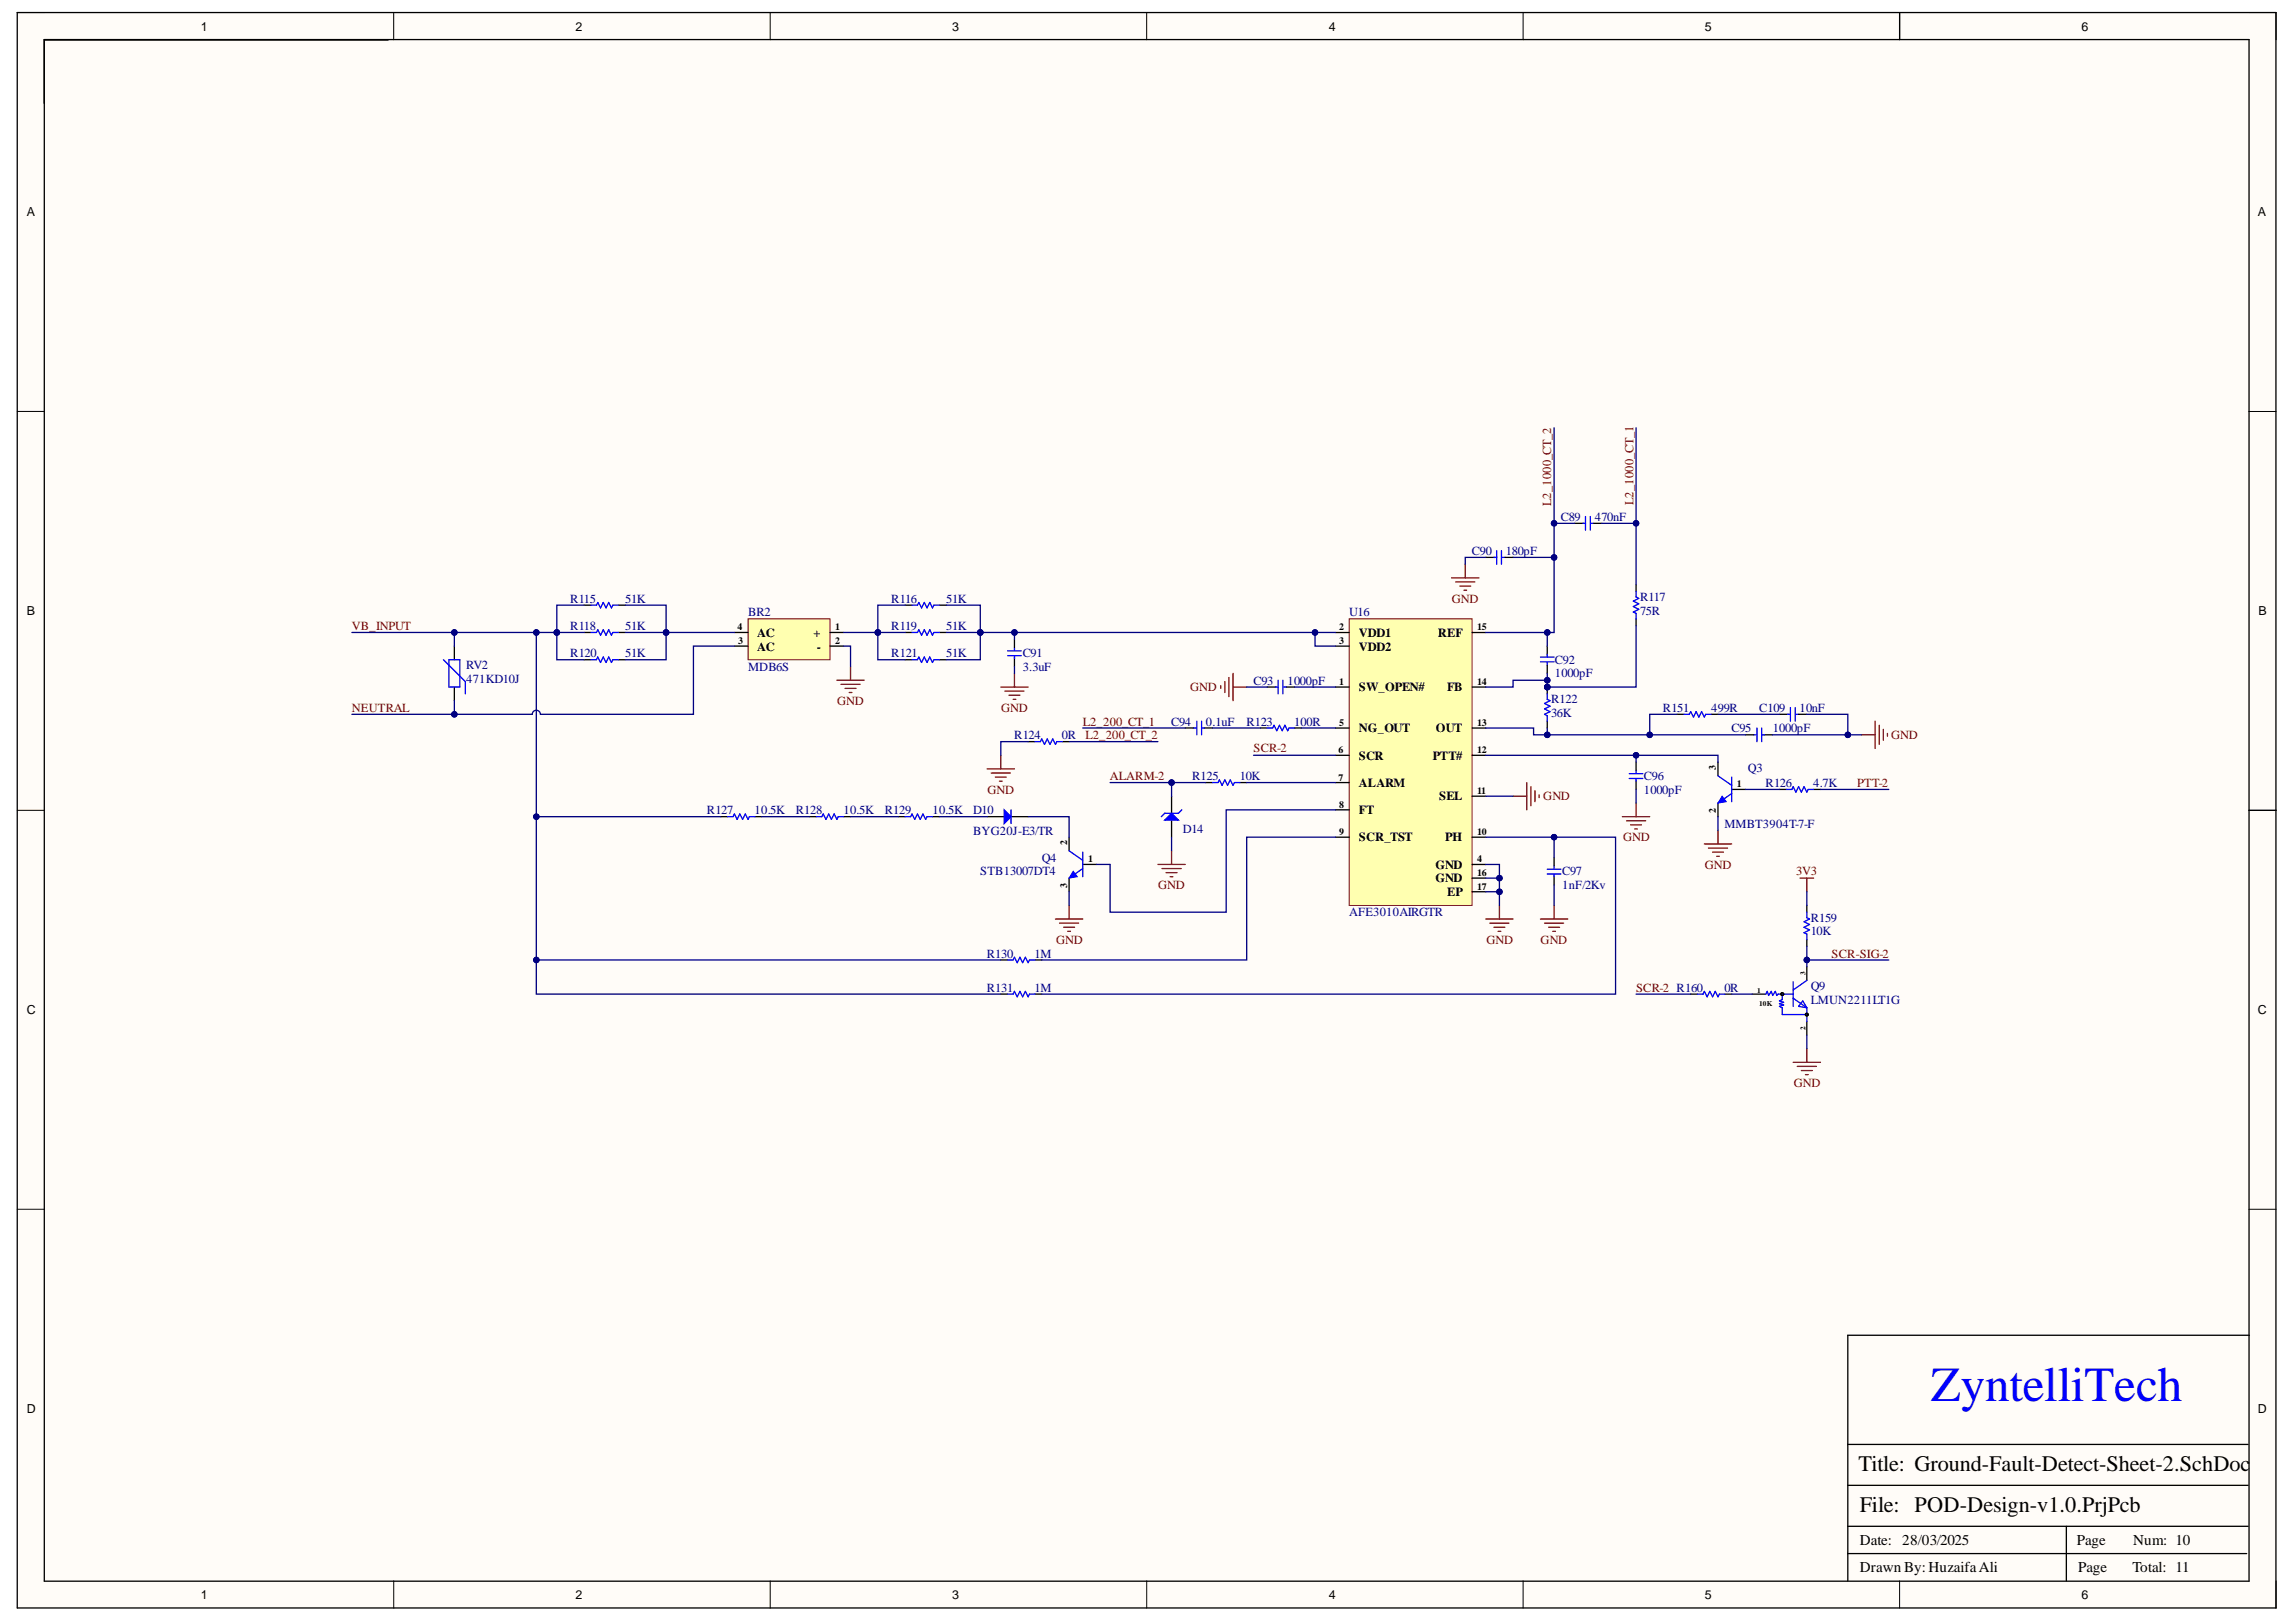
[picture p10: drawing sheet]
<svg xmlns="http://www.w3.org/2000/svg" width="297mm" height="210mm" viewBox="0 0 297 210" stroke-linecap="round" stroke-linejoin="round" font-family="sans-serif">
<defs><g id="words">
<text font-size="6.3" fill="#00f" x="249.8" y="181.3">ZyntelliTech</text>
<g font-size="2.9">
<text x="240.4" y="190.4">Title: Ground-Fault-Detect-Sheet-2.SchDoc</text>
<text x="240.6" y="195.7">File: POD-Design-v1.0.PrjPcb</text>
</g>
<g font-size="1.9">
<text x="240.6" y="203.5">Drawn By:HuzaifaAli</text>
<text x="240.6" y="199.9">Date: 28/03/2025</text>
<text x="268.7" y="199.9">Page</text>
<text x="268.9" y="203.5">Page</text>
<text x="275.9" y="203.5">Total: 11</text>
<text x="276" y="199.9">Num: 10</text>
</g>
<g font-size="1.6">
<text x="26" y="4">1</text>
<text x="74.4" y="4">2</text>
<text x="123.2" y="4">3</text>
<text x="171.9" y="4">4</text>
<text x="220.5" y="4">5</text>
<text x="269.3" y="4">6</text>
<text x="3.5" y="28">A</text>
<text x="292.1" y="28">A</text>
<text x="3.5" y="79.6">B</text>
<text x="98" y="82.4">AC</text>
<text x="105.2" y="82.4">+</text>
<text x="175.8" y="82.4">VDD1</text>
<text x="186" y="82.4">REF</text>
<text x="292.2" y="79.6">B</text>
<text x="98" y="84.2">AC</text>
<text x="105.7" y="84.2">-</text>
<text x="175.8" y="89.4">SW_OPEN#</text>
<text x="175.8" y="84.2">VDD2</text>
<text x="187.2" y="89.4">FB</text>
<text x="175.8" y="94.8">NG_OUT</text>
<text x="185.8" y="94.8">OUT</text>
<text x="175.8" y="98.3">SCR</text>
<text x="175.8" y="101.9">ALARM</text>
<text x="185.4" y="98.3">PTT#</text>
<text x="175.8" y="105.3">FT</text>
<text x="186.2" y="103.5">SEL</text>
<text x="175.8" y="108.9">SCR_TST</text>
<text x="185.7" y="112.4">GND</text>
<text x="187" y="108.9">PH</text>
<text x="185.7" y="114.2">GND</text>
<text x="187.2" y="116">EP</text>
<text x="3.5" y="131.3">C</text>
<text x="292.1" y="131.3">C</text>
<text x="3.5" y="182.8">D</text>
<text x="292.1" y="182.8">D</text>
<text x="26" y="206.9">1</text>
<text x="74.4" y="206.9">2</text>
<text x="123.2" y="206.9">3</text>
<text x="171.9" y="206.9">4</text>
<text x="220.5" y="206.9">5</text>
<text x="269.3" y="206.9">6</text>
</g>
<g font-size="1.6" fill="#800000">
<text x="200.7" y="65.5" transform="rotate(-90 200.7 65.5)">L2_1000_CT_2</text>
<text x="211.3" y="65.3" transform="rotate(-90 211.3 65.3)">L2_1000_CT_1</text>
<text x="45.5" y="81.5">VB_INPUT</text>
<text x="187.8" y="78">GND</text>
<text x="154" y="89.4">GND</text>
<text x="45.5" y="92.1">NEUTRAL</text>
<text x="108.3" y="91.2">GND</text>
<text x="129.5" y="92.1">GND</text>
<text x="140.1" y="93.9">L2_200_CT_1</text>
<text x="140.4" y="95.6">L2_200_CT_2</text>
<text x="244.7" y="95.6">GND</text>
<text x="143.6" y="100.9">ALARM-2</text>
<text x="162.2" y="97.4">SCR-2</text>
<text x="240.3" y="101.9">PTT-2</text>
<text x="127.7" y="102.7">GND</text>
<text x="199.7" y="103.5">GND</text>
<text x="210" y="108.9">GND</text>
<text x="220.5" y="112.4">GND</text>
<text x="232.4" y="113.3">3V3</text>
<text x="149.8" y="115">GND</text>
<text x="136.6" y="122.1">GND</text>
<text x="192.3" y="122.1">GND</text>
<text x="199.3" y="122.1">GND</text>
<text x="237" y="123.9">SCR-SIG-2</text>
<text x="211.7" y="128.3">SCR-2 R160</text>
<text x="232.1" y="140.7">GND</text>
</g>
<g font-size="1.6" fill="#000080">
<text x="190.4" y="71.8">C90</text>
<text x="194.8" y="71.8">180pF</text>
<text x="201.9" y="67.4">C89</text>
<text x="206.3" y="67.4">470nF</text>
<text x="212.2" y="77.8">R117</text>
<text x="73.8" y="78">R115</text>
<text x="73.8" y="81.5">R118</text>
<text x="80.9" y="78">51K</text>
<text x="80.9" y="81.5">51K</text>
<text x="96.8" y="79.7">BR2</text>
<text x="115.3" y="78">R116</text>
<text x="115.3" y="81.5">R119</text>
<text x="122.4" y="78">51K</text>
<text x="122.4" y="81.5">51K</text>
<text x="174.5" y="79.7">U16</text>
<text x="212.2" y="79.5">75R</text>
<text x="60.3" y="86.6">RV2</text>
<text x="60.3" y="88.4">471KD10J</text>
<text x="73.8" y="85">R120</text>
<text x="80.9" y="85">51K</text>
<text x="96.8" y="86.8">MDB6S</text>
<text x="115.3" y="85">R121</text>
<text x="122.4" y="85">51K</text>
<text x="132.3" y="85">C91</text>
<text x="132.3" y="86.8">3.3uF</text>
<text x="162.2" y="88.6">C93</text>
<text x="166.6" y="88.6">1000pF</text>
<text x="201.2" y="86">C92</text>
<text x="201.2" y="87.7">1000pF</text>
<text x="131.2" y="95.6">R124</text>
<text x="137.4" y="95.6">0R</text>
<text x="151.5" y="93.9">C94</text>
<text x="156" y="93.9">0.1uF</text>
<text x="161.2" y="93.9">R123</text>
<text x="167.4" y="93.9">100R</text>
<text x="200.7" y="91">R122</text>
<text x="200.7" y="92.8">36K</text>
<text x="215.1" y="92.1">R151</text>
<text x="221.4" y="92.1">499R</text>
<text x="224" y="94.8">C95</text>
<text x="227.6" y="92.1">C109</text>
<text x="229.3" y="94.8">1000pF</text>
<text x="232.8" y="92.1">10nF</text>
<text x="154.2" y="100.9">R125</text>
<text x="160.4" y="100.9">10K</text>
<text x="212.7" y="100.9">C96</text>
<text x="226.1" y="99.9">Q3</text>
<text x="228.4" y="101.9">R126</text>
<text x="234.6" y="101.9">4.7K</text>
<text x="91.5" y="105.3">R127</text>
<text x="97.6" y="105.3">10.5K</text>
<text x="103" y="105.3">R128</text>
<text x="109.1" y="105.3">10.5K</text>
<text x="114.5" y="105.3">R129</text>
<text x="120.6" y="105.3">10.5K</text>
<text x="125.9" y="105.3">D10</text>
<text x="153" y="107.9">D14</text>
<text x="212.7" y="102.7">1000pF</text>
<text x="223.1" y="107.1">MMBT3904T-7-F</text>
<text x="125.9" y="108">BYG20J-E3/TR</text>
<text x="126.8" y="113.3">STB13007DT4</text>
<text x="134.8" y="111.5">Q4</text>
<text x="202.1" y="113.3">C97</text>
<text x="174.5" y="118.6">AFE3010AIRGTR</text>
<text x="202.1" y="115">1nF/2Kv</text>
<text x="234.3" y="119.3">R159</text>
<text x="127.7" y="123.9">R130</text>
<text x="133.8" y="123.9">1M</text>
<text x="234.3" y="121">10K</text>
<text x="127.7" y="128.3">R131</text>
<text x="133.8" y="128.3">1M</text>
<text x="223.1" y="128.3">0R</text>
<text x="234.3" y="128.1">Q9</text>
<text x="234.3" y="129.9">LMUN2211LT1G</text>
</g>
<g font-size="1.3">
<text x="95.4" y="81.6">4</text>
<text x="95.5" y="83.3">3</text>
<text x="108" y="81.6">1</text>
<text x="108" y="83.3">2</text>
<text x="173.3" y="83.3">3</text>
<text x="173.3" y="81.6">2</text>
<text x="191.1" y="81.6">15</text>
<text x="173.3" y="88.7">1</text>
<text x="191.1" y="88.7">14</text>
<text x="173.3" y="93.9">5</text>
<text x="191.1" y="93.9">13</text>
<text x="173.2" y="97.5">6</text>
<text x="173.2" y="101">7</text>
<text x="191.1" y="97.5">12</text>
<text x="222" y="99.7" transform="rotate(-90 222 99.7)">3</text>
<text x="224.7" y="101.9">1</text>
<text x="173.3" y="104.6">8</text>
<text x="191.1" y="102.8">11</text>
<text x="222" y="105.2" transform="rotate(-90 222 105.2)">2</text>
<text x="138.1" y="109.4" transform="rotate(-90 138.1 109.4)">2</text>
<text x="140.8" y="111.6">1</text>
<text x="173.3" y="108.1">9</text>
<text x="191.1" y="108.1">10</text>
<text x="191.1" y="113.4">16</text>
<text x="191.1" y="111.6">4</text>
<text x="138.1" y="114.9" transform="rotate(-90 138.1 114.9)">3</text>
<text x="191.1" y="115.1">17</text>
</g>
<g font-size=".9">
<text x="227.3" y="128.5">1</text>
<text x="227.6" y="130.2">10K</text>
<text x="233.6" y="126.2" transform="rotate(-90 233.6 126.2)">3</text>
<text x="233.6" y="133.3" transform="rotate(-90 233.6 133.3)">2</text>
</g>
</g></defs>
<g fill="#fffcf8">
<path d="M2.2 1.6h292.3v206.5h-292.3z" fill-rule="evenodd"/>
<path d="M5.8 5.2h285.1v199.4h-285.1z" fill-rule="evenodd"/>
</g>
<g fill="none" stroke="#000" stroke-width=".13">
<path d="M2.2 1.6h3.6M50.9 1.6v3.6M99.6 1.6v3.6M148.3 1.6v3.6M197 1.6v3.6M245.8 1.6v3.6M290.9 1.6h3.6v3.6M2.2 53.2h3.6M290.9 53.3h3.6M2.2 104.9h3.6M290.9 104.9h3.6M2.2 156.5h3.6"/>
<path d="M290.9 156.5h3.6M50.9 204.6v3.5M99.6 204.6v3.5M148.4 204.6v3.5M197 204.6v3.5M245.8 204.6v3.5M294.5 204.6v3.5"/>
</g>
<path d="M2.2 1.6h292.2v206.5h-292.2zM5.7 5.1h285.3v199.5h-285.3zM5.7 5.1h44.5M245.8 1.6v3.5M291 104.9h3.5M291 172.8h-51.9v31.8M239.1 197.5h51.7M239.1 192.2h51.7M239.1 186.9h51.7M267.3 197.5v7.1M239.1 201.1h51.6" fill="none" stroke="#000" stroke-width=".17"/>
<path d="M174.5 80.1h16v37.1h-16z" fill-rule="evenodd" fill="#ffffb0"/>
<path d="M174.5 80.1h16v37.1h-16z" fill="none" stroke="#800000" stroke-width=".13"/>
<g fill="none" stroke="#000" stroke-width=".17">
<path d="M75.6 78.3h.9M80 78.3h.9M58.8 83.6v1.8M58.8 88.9v1.8M75.6 81.8h.9M75.6 85.4h.9M80 81.8h.9M80 85.4h.9M172.8 88.9h1.7M172.8 97.7h1.7M172.8 94.2h1.7M172.8 81.9h1.7"/>
<path d="M172.8 83.6h1.7M190.5 88.9h1.7M190.5 97.7h1.7M190.5 94.2h1.7M190.5 81.9h1.7M172.8 104.8h1.7M172.8 108.3h1.7M172.8 101.3h1.7M190.5 108.3h1.7M190.5 103h1.7M190.5 115.4h1.7M190.5 113.6h1.7"/>
<path d="M190.5 111.9h1.7"/>
</g>
<path d="M76.5 78.3h.7l.1-.3 .4 .7 .3-.7 .4 .7 .4-.7 .3 .7 .2-.4h.7M57.4 85.4l2.8 2.8v1.6M58.1 85.4h1.4v3.5h-1.4zM76.5 85.4h.7l.1-.4 .4 .7 .3-.7 .4 .7 .4-.7 .3 .7 .2-.3h.7M76.5 81.8h.7l.1-.3 .4 .7 .3-.7 .4 .7 .4-.7 .3 .7 .2-.4h.7" fill="none" stroke="#00f" stroke-width=".17"/>
<path d="M96.8 80.1h10.6v5.3h-10.6z" fill-rule="evenodd" fill="#ffffb0"/>
<path d="M96.8 80.1h10.6v5.3h-10.6z" fill="none" stroke="#800000" stroke-width=".13"/>
<g fill="none" stroke="#000" stroke-width=".17">
<path d="M117.1 78.3h.9M121.5 78.3h.9M95 81.8h1.8M95 83.6h1.8M107.4 81.8h1.8M107.4 83.6h1.8M117.1 81.8h.9M117.1 85.4h.9M121.5 81.8h.9M121.5 85.4h.9M131.2 82.7v1.1M131.2 85.1v1.2"/>
<path d="M133 96h.9M137.4 96h.9M153.3 94.2h1.1M155.7 94.2h1.2M163.1 94.2h.8M163.9 88.9h1.2M166.4 88.9h1.1M167.5 94.2h.9M138.3 108.3v1.8M138.3 113.6v1.8M140.1 111.9h1.7M156 101.3h.9"/>
<path d="M160.4 101.3h.9"/>
</g>
<g fill="none" stroke="#00f" stroke-width=".17">
<path d="M118 78.3h.7l.2-.3 .3 .7 .4-.7 .3 .7 .4-.7 .3 .7 .2-.4h.7M118 81.8h.7l.2-.3 .3 .7 .4-.7 .3 .7 .4-.7 .3 .7 .2-.4h.7M118 85.4h.7l.2-.4 .3 .7 .4-.7 .3 .7 .4-.7 .3 .7 .2-.3h.7M130.4 84.8h1.7M130.4 84.2h1.7M131.2 83.8v.3M131.2 84.8v.4M133.9 96h.7l.2-.4 .3 .7 .4-.7 .3 .7 .4-.7 .3 .7 .2-.3h.7M154.4 94.2h.4M154.8 93.3v1.8M155.5 94.2h.3M155.5 93.3v1.8"/>
<path d="M163.9 94.2h.7l.2-.3 .4 .7 .3-.7 .4 .7 .3-.7 .4 .7 .2-.4h.7M165 88.9h.4M165.4 88v1.8M166 88v1.8M166.1 88.9h.3M138.3 110.1l1.8 1.2M140.1 112.4l-1.8 1.2M140.1 110.3v3.2M156.9 101.3h.7l.2-.4 .3 .7 .4-.7 .3 .7 .4-.7 .3 .7 .2-.3h.7"/>
</g>
<g fill="none" stroke="#800000" stroke-width=".17">
<path d="M108.3 88h3.5M108.8 88.6h2.5M109.3 89.1h1.4M109.9 89.6h.3M110 86.3v1.7M127.7 99.5h3.5M129.5 88.9h3.5M129.5 97.7v1.8M130 89.4h2.5M130.5 90h1.5M131.1 90.5h.3M131.2 87.1v1.8"/>
<path d="M157.9 88.7v.4M158.5 88.2v1.4M159 87.7v2.4M159.5 88.9h1.8M159.5 87.1v3.6M128.2 100h2.5M128.8 100.6h1.4M129.3 101.1h.4"/>
</g>
<path d="M138.8 112.7l.6 .8-1.1 .1z" fill="#00f"/>
<path d="M138.8 112.7l.6 .8-1.1 .1z" fill="none" stroke="#00f" stroke-width=".13"/>
<path d="M93.2 105.7h.9M97.7 105.7h.8M104.7 105.7h.9M109.2 105.7h.8M116.2 105.7h.9M120.6 105.7h.9M127.7 105.7h2.2M130.8 105.7h2.2" fill="none" stroke="#000" stroke-width=".17"/>
<path d="M94.1 105.7h.7l.2-.4 .4 .7 .3-.7 .4 .7 .3-.7 .4 .7 .2-.3h.7M105.6 105.7h.7l.2-.4 .4 .7 .3-.7 .4 .7 .3-.7 .4 .7 .1-.3h.8M117.1 105.7h.7l.2-.4 .3 .7 .4-.7 .4 .7 .3-.7 .4 .7 .1-.3h.7" fill="none" stroke="#00f" stroke-width=".17"/>
<path d="M129.9 104.8l.9 .9-.9 .9z" fill="#00f"/>
<g fill="none" stroke="#00f" stroke-width=".17">
<path d="M211.7 99.7v.3M129.9 104.8l.9 .9-.9 .9zM130.8 104.8v1.8M200.2 113.1h1.7M200.2 112.5h1.7M201.1 112.1v.3M201.1 113.1v.4M210.8 100.7h1.7M210.8 100.1h1.7M211.7 100.7v.4M222.3 100.4l1.7 1.2M224 102.7l-1.7 1.2"/>
<path d="M224 100.6v3.1M130.4 124.2h.7l.1-.3 .4 .7 .4-.7 .3 .7 .4-.7 .3 .7 .2-.4h.7M130.4 128.6h.7l.1-.3 .4 .7 .4-.7 .3 .7 .4-.7 .3 .7 .2-.4h.7"/>
</g>
<g fill="none" stroke="#800000" stroke-width=".17">
<path d="M136.5 118.9h3.6M137.1 119.5h2.4M137.6 120h1.4M138.3 117.2v1.7M192.2 118.9h3.5M192.7 119.5h2.5M193.3 120h1.4M194 117.2v1.7M195.7 103h1.8M197.5 101.3v3.5M198.1 101.8v2.5M198.6 102.3v1.4"/>
<path d="M199.1 102.9v.3M199.3 118.9h3.5M199.8 119.5h2.5M200.3 120h1.5M201.1 117.2v1.7M209.9 105.7h3.5M210.4 106.2h2.5M211 106.7h1.4M211.5 107.3h.3M211.7 103.9v1.8M138.1 120.5h.4M193.8 120.5h.4"/>
<path d="M200.9 120.5h.3"/>
</g>
<path d="M211.7 98.6v1.1M222.3 98.6v1.8M201.1 111v1.1M201.1 113.4v1.1M211.7 101v1.2M222.3 103.9v1.8M224 102.2h1.8M129.5 124.2h.9M129.5 128.6h.9M133.9 124.2h.9M133.9 128.6h.9" fill="none" stroke="#000" stroke-width=".17"/>
<path d="M222.8 103l.5 .7-1 .2z" fill="#00f"/>
<path d="M222.8 103l.5 .7-1 .2z" fill="none" stroke="#00f" stroke-width=".13"/>
<path d="M240.8 95.1h1.8M242.6 93.3v3.6M243.1 93.9v2.4M243.7 94.4v1.4M244.2 94.9v.4M220.5 109.2h3.5M221 109.7h2.5M221.6 110.3h1.4M222.1 110.8h.3M222.3 107.5v1.7" fill="none" stroke="#800000" stroke-width=".17"/>
<path d="M225.8 95.1h1.1M228.2 95.1h1.1M230.2 102.2h.9M234.6 102.2h.9" fill="none" stroke="#000" stroke-width=".17"/>
<path d="M226.9 95.1h.3M227.3 94.2v1.8M227.9 95.1h.4M227.9 94.2v1.8M231.1 102.2h.7l.2-.4 .3 .7 .4-.7 .3 .7 .4-.7 .4 .7 .1-.3h.7" fill="none" stroke="#00f" stroke-width=".17"/>
<circle cx="200.2" cy="88.9" r=".35" fill="#000080"/>
<circle cx="200.2" cy="88.9" r=".35" fill="none" stroke="#000080" stroke-width=".13"/>
<path d="M200.2 88.9v.9" fill="none" stroke="#000" stroke-width=".17"/>
<circle cx="200.2" cy="88.9" r=".35" fill="#000080"/>
<circle cx="200.2" cy="88.9" r=".35" fill="none" stroke="#000080" stroke-width=".13"/>
<g fill="none" stroke="#000" stroke-width=".17">
<path d="M192.2 72.1h1.2M194.7 72.1h1M203.7 67.7h1.2M206.2 67.7h1M211.7 75.7v.8M200.2 83.6v1.2M200.2 86.1v1M200.2 93.3v.9M211.7 80.1v.9M217 92.4h.9M221.4 92.4h.9M230.2 92.4h1.2"/>
<path d="M232.7 92.4h1.1"/>
</g>
<g fill="none" stroke="#00f" stroke-width=".17">
<path d="M193.3 72.1h.3M193.6 71.3v1.7M194.2 71.3v1.7M194.3 72.1h.4M204.8 67.7h.3M205.1 66.8v1.8M205.7 66.8v1.8M205.8 67.7h.4M211.7 76.5v.8l.3 .1-.7 .4 .7 .3-.7 .4 .7 .4-.7 .3 .4 .2v.7M199.3 85h1.8M199.3 85.6h1.8M200.2 84.7v.3"/>
<path d="M200.2 85.7v.4M200.2 89.8v.7l.3 .2-.7 .3 .7 .4-.7 .3 .7 .4-.7 .3 .4 .2v.7M217.9 92.4h.6l.2-.3 .4 .7 .3-.7 .4 .7 .3-.7 .4 .7 .2-.4h.7M231.3 92.4h.3M231.6 91.6v1.7M232.3 91.6v1.7M232.3 92.4h.4"/>
</g>
<path d="M187.8 74.8h3.5M188.3 75.3h2.5M188.9 75.8h1.4M189.4 76.4h.3M189.6 73v1.8" fill="none" stroke="#800000" stroke-width=".17"/>
<path d="M75.6 78.3h-3.6v3.5" fill="none" stroke="#000080" stroke-width=".17"/>
<circle cx="72" cy="81.8" r=".35" fill="#000080"/>
<circle cx="72" cy="81.8" r=".35" fill="none" stroke="#000080" stroke-width=".13"/>
<path d="M72 81.8v3.6h3.6" fill="none" stroke="#000080" stroke-width=".17"/>
<circle cx="72" cy="81.8" r=".35" fill="#000080"/>
<circle cx="72" cy="81.8" r=".35" fill="none" stroke="#000080" stroke-width=".13"/>
<path d="M80.9 78.3h5.3v3.5" fill="none" stroke="#000080" stroke-width=".17"/>
<circle cx="86.2" cy="81.8" r=".35" fill="#000080"/>
<circle cx="86.2" cy="81.8" r=".35" fill="none" stroke="#000080" stroke-width=".13"/>
<path d="M86.2 81.8v3.6h-5.3" fill="none" stroke="#000080" stroke-width=".17"/>
<circle cx="86.2" cy="81.8" r=".35" fill="#000080"/>
<circle cx="86.2" cy="81.8" r=".35" fill="none" stroke="#000080" stroke-width=".13"/>
<path d="M109.2 83.6h.8v2.7M113.6 81.8v3.6h3.5" fill="none" stroke="#000080" stroke-width=".17"/>
<circle cx="113.6" cy="81.8" r=".35" fill="#000080"/>
<circle cx="113.6" cy="81.8" r=".35" fill="none" stroke="#000080" stroke-width=".13"/>
<path d="M117.1 78.3h-3.5v3.5" fill="none" stroke="#000080" stroke-width=".17"/>
<circle cx="113.6" cy="81.8" r=".35" fill="#000080"/>
<circle cx="113.6" cy="81.8" r=".35" fill="none" stroke="#000080" stroke-width=".13"/>
<path d="M170.1 81.8v1.8h2.7" fill="none" stroke="#000080" stroke-width=".17"/>
<circle cx="170.1" cy="81.8" r=".35" fill="#000080"/>
<circle cx="170.1" cy="81.8" r=".35" fill="none" stroke="#000080" stroke-width=".13"/>
<path d="M126.8 81.8v3.6h-4.4" fill="none" stroke="#000080" stroke-width=".17"/>
<circle cx="126.8" cy="81.8" r=".35" fill="#000080"/>
<circle cx="126.8" cy="81.8" r=".35" fill="none" stroke="#000080" stroke-width=".13"/>
<path d="M122.4 78.3h4.4v3.5" fill="none" stroke="#000080" stroke-width=".17"/>
<circle cx="126.8" cy="81.8" r=".35" fill="#000080"/>
<circle cx="126.8" cy="81.8" r=".35" fill="none" stroke="#000080" stroke-width=".13"/>
<path d="M131.2 81.8v.9" fill="none" stroke="#000080" stroke-width=".17"/>
<circle cx="131.2" cy="81.8" r=".35" fill="#000080"/>
<circle cx="131.2" cy="81.8" r=".35" fill="none" stroke="#000080" stroke-width=".13"/>
<path d="M69.4 81.8v23.9h23.8M131.2 86.3v.8M133 96h-3.5v1.7M138.3 96h11.5M140.1 94.2h13.2M156.9 94.2h6.2M161.3 88.9h2.6M167.5 88.9h5.3M168.4 94.2h4.4M161.3 101.3h11.5" fill="none" stroke="#000080" stroke-width=".17"/>
<circle cx="69.4" cy="105.7" r=".35" fill="#000080"/>
<circle cx="69.4" cy="105.7" r=".35" fill="none" stroke="#000080" stroke-width=".13"/>
<circle cx="69.4" cy="81.8" r=".35" fill="#000080"/>
<circle cx="69.4" cy="81.8" r=".35" fill="none" stroke="#000080" stroke-width=".13"/>
<path d="M58.8 90.7v1.7" fill="none" stroke="#000080" stroke-width=".17"/>
<circle cx="58.8" cy="92.4" r=".35" fill="#000080"/>
<circle cx="58.8" cy="92.4" r=".35" fill="none" stroke="#000080" stroke-width=".13"/>
<path d="M58.8 81.8v1.8" fill="none" stroke="#000080" stroke-width=".17"/>
<circle cx="58.8" cy="81.8" r=".35" fill="#000080"/>
<circle cx="58.8" cy="81.8" r=".35" fill="none" stroke="#000080" stroke-width=".13"/>
<path d="M69.4 105.7v18.5h60.1M98.5 105.7h6.2M110 105.7h6.2M121.5 105.7h6.2M133 105.7h5.3v2.6M138.3 115.4v1.8M172.8 104.8h-14.2v13.2h-15v-6.1" fill="none" stroke="#000080" stroke-width=".17"/>
<circle cx="69.4" cy="124.2" r=".35" fill="#000080"/>
<circle cx="69.4" cy="124.2" r=".35" fill="none" stroke="#000080" stroke-width=".13"/>
<circle cx="69.4" cy="105.7" r=".35" fill="#000080"/>
<circle cx="69.4" cy="105.7" r=".35" fill="none" stroke="#000080" stroke-width=".13"/>
<path d="M172.8 108.3h-11.5v15.9h-26.5M192.2 113.6h1.8" fill="none" stroke="#000080" stroke-width=".17"/>
<circle cx="194" cy="113.6" r=".35" fill="#000080"/>
<circle cx="194" cy="113.6" r=".35" fill="none" stroke="#000080" stroke-width=".13"/>
<path d="M192.2 115.4h1.8" fill="none" stroke="#000080" stroke-width=".17"/>
<circle cx="194" cy="115.4" r=".35" fill="#000080"/>
<circle cx="194" cy="115.4" r=".35" fill="none" stroke="#000080" stroke-width=".13"/>
<path d="M69.4 124.2v4.4h60.1" fill="none" stroke="#000080" stroke-width=".17"/>
<circle cx="69.4" cy="124.2" r=".35" fill="#000080"/>
<circle cx="69.4" cy="124.2" r=".35" fill="none" stroke="#000080" stroke-width=".13"/>
<path d="M201.1 108.3v2.7M201.1 114.5v2.7" fill="none" stroke="#000080" stroke-width=".17"/>
<circle cx="201.1" cy="108.3" r=".35" fill="#000080"/>
<circle cx="201.1" cy="108.3" r=".35" fill="none" stroke="#000080" stroke-width=".13"/>
<path d="M192.2 97.7h19.5v.9M192.2 103h3.5" fill="none" stroke="#000080" stroke-width=".17"/>
<circle cx="211.7" cy="97.7" r=".35" fill="#000080"/>
<circle cx="211.7" cy="97.7" r=".35" fill="none" stroke="#000080" stroke-width=".13"/>
<path d="M211.7 97.7h10.6v.9M211.7 102.2v1.7" fill="none" stroke="#000080" stroke-width=".17"/>
<circle cx="211.7" cy="97.7" r=".35" fill="#000080"/>
<circle cx="211.7" cy="97.7" r=".35" fill="none" stroke="#000080" stroke-width=".13"/>
<path d="M229.3 95.1h11.5M222.3 105.7v1.8M225.8 102.2h4.4M235.5 102.2h8.9" fill="none" stroke="#000080" stroke-width=".17"/>
<circle cx="239.1" cy="95.1" r=".35" fill="#000080"/>
<circle cx="239.1" cy="95.1" r=".35" fill="none" stroke="#000080" stroke-width=".13"/>
<path d="M192.2 88.9h3.5v-.9h4.5v.9" fill="none" stroke="#000080" stroke-width=".17"/>
<circle cx="200.2" cy="88.9" r=".35" fill="#000080"/>
<circle cx="200.2" cy="88.9" r=".35" fill="none" stroke="#000080" stroke-width=".13"/>
<circle cx="200.2" cy="88" r=".35" fill="#000080"/>
<circle cx="200.2" cy="88" r=".35" fill="none" stroke="#000080" stroke-width=".13"/>
<path d="M200.2 94.2v.9" fill="none" stroke="#000080" stroke-width=".17"/>
<circle cx="200.2" cy="95.1" r=".35" fill="#000080"/>
<circle cx="200.2" cy="95.1" r=".35" fill="none" stroke="#000080" stroke-width=".13"/>
<path d="M211.7 55.4v12.3h-4.5" fill="none" stroke="#000080" stroke-width=".17"/>
<circle cx="211.7" cy="67.7" r=".35" fill="#000080"/>
<circle cx="211.7" cy="67.7" r=".35" fill="none" stroke="#000080" stroke-width=".13"/>
<path d="M201.1 67.7h2.6" fill="none" stroke="#000080" stroke-width=".17"/>
<circle cx="201.1" cy="67.7" r=".35" fill="#000080"/>
<circle cx="201.1" cy="67.7" r=".35" fill="none" stroke="#000080" stroke-width=".13"/>
<path d="M192.2 72.1h-2.6v.9M195.7 72.1h5.4" fill="none" stroke="#000080" stroke-width=".17"/>
<circle cx="201.1" cy="72.1" r=".35" fill="#000080"/>
<circle cx="201.1" cy="72.1" r=".35" fill="none" stroke="#000080" stroke-width=".13"/>
<path d="M200.2 87.1v.9" fill="none" stroke="#000080" stroke-width=".17"/>
<circle cx="200.2" cy="88" r=".35" fill="#000080"/>
<circle cx="200.2" cy="88" r=".35" fill="none" stroke="#000080" stroke-width=".13"/>
<path d="M192.2 81.9h8" fill="none" stroke="#000080" stroke-width=".17"/>
<circle cx="200.2" cy="81.8" r=".35" fill="#000080"/>
<circle cx="200.2" cy="81.8" r=".35" fill="none" stroke="#000080" stroke-width=".13"/>
<path d="M211.7 81v7.9h-11.5" fill="none" stroke="#000080" stroke-width=".17"/>
<circle cx="200.2" cy="88.9" r=".35" fill="#000080"/>
<circle cx="200.2" cy="88.9" r=".35" fill="none" stroke="#000080" stroke-width=".13"/>
<path d="M211.7 67.7v8" fill="none" stroke="#000080" stroke-width=".17"/>
<circle cx="211.7" cy="67.7" r=".35" fill="#000080"/>
<circle cx="211.7" cy="67.7" r=".35" fill="none" stroke="#000080" stroke-width=".13"/>
<path d="M95 83.6h-5.3v8.8h-19.8a.53 .53 0 0 0-.5-.5 .53 .53 0 0 0-.5 .5h-23.4" fill="none" stroke="#000080" stroke-width=".17"/>
<circle cx="58.8" cy="92.4" r=".35" fill="#000080"/>
<circle cx="58.8" cy="92.4" r=".35" fill="none" stroke="#000080" stroke-width=".13"/>
<path d="M80.9 81.8h14.1" fill="none" stroke="#000080" stroke-width=".17"/>
<circle cx="86.2" cy="81.8" r=".35" fill="#000080"/>
<circle cx="86.2" cy="81.8" r=".35" fill="none" stroke="#000080" stroke-width=".13"/>
<path d="M109.2 81.8h7.9" fill="none" stroke="#000080" stroke-width=".17"/>
<circle cx="113.6" cy="81.8" r=".35" fill="#000080"/>
<circle cx="113.6" cy="81.8" r=".35" fill="none" stroke="#000080" stroke-width=".13"/>
<path d="M122.4 81.8h50.4" fill="none" stroke="#000080" stroke-width=".17"/>
<circle cx="126.8" cy="81.8" r=".35" fill="#000080"/>
<circle cx="126.8" cy="81.8" r=".35" fill="none" stroke="#000080" stroke-width=".13"/>
<circle cx="131.2" cy="81.8" r=".35" fill="#000080"/>
<circle cx="131.2" cy="81.8" r=".35" fill="none" stroke="#000080" stroke-width=".13"/>
<circle cx="170.1" cy="81.8" r=".35" fill="#000080"/>
<circle cx="170.1" cy="81.8" r=".35" fill="none" stroke="#000080" stroke-width=".13"/>
<path d="M192.2 108.3h16.8v20.4h-74.2" fill="none" stroke="#000080" stroke-width=".17"/>
<circle cx="201.1" cy="108.3" r=".35" fill="#000080"/>
<circle cx="201.1" cy="108.3" r=".35" fill="none" stroke="#000080" stroke-width=".13"/>
<path d="M192.2 111.9h1.8v5.3" fill="none" stroke="#000080" stroke-width=".17"/>
<circle cx="194" cy="113.6" r=".35" fill="#000080"/>
<circle cx="194" cy="113.6" r=".35" fill="none" stroke="#000080" stroke-width=".13"/>
<circle cx="194" cy="115.4" r=".35" fill="#000080"/>
<circle cx="194" cy="115.4" r=".35" fill="none" stroke="#000080" stroke-width=".13"/>
<path d="M201.1 55.4v26.5h-.9v1.7" fill="none" stroke="#000080" stroke-width=".17"/>
<circle cx="200.2" cy="81.8" r=".35" fill="#000080"/>
<circle cx="200.2" cy="81.8" r=".35" fill="none" stroke="#000080" stroke-width=".13"/>
<circle cx="201.1" cy="72.1" r=".35" fill="#000080"/>
<circle cx="201.1" cy="72.1" r=".35" fill="none" stroke="#000080" stroke-width=".13"/>
<circle cx="201.1" cy="67.7" r=".35" fill="#000080"/>
<circle cx="201.1" cy="67.7" r=".35" fill="none" stroke="#000080" stroke-width=".13"/>
<path d="M192.2 94.2h6.2v.9h27.4" fill="none" stroke="#000080" stroke-width=".17"/>
<circle cx="213.4" cy="95.1" r=".35" fill="#000080"/>
<circle cx="213.4" cy="95.1" r=".35" fill="none" stroke="#000080" stroke-width=".13"/>
<circle cx="200.2" cy="95.1" r=".35" fill="#000080"/>
<circle cx="200.2" cy="95.1" r=".35" fill="none" stroke="#000080" stroke-width=".13"/>
<path d="M217 92.4h-3.6v2.7" fill="none" stroke="#000080" stroke-width=".17"/>
<circle cx="213.4" cy="95.1" r=".35" fill="#000080"/>
<circle cx="213.4" cy="95.1" r=".35" fill="none" stroke="#000080" stroke-width=".13"/>
<path d="M222.3 92.4h7.9M233.8 92.4h5.3v2.7" fill="none" stroke="#000080" stroke-width=".17"/>
<circle cx="239.1" cy="95.1" r=".35" fill="#000080"/>
<circle cx="239.1" cy="95.1" r=".35" fill="none" stroke="#000080" stroke-width=".13"/>
<path d="M45.5 81.8h30.1" fill="none" stroke="#000080" stroke-width=".17"/>
<circle cx="58.8" cy="81.8" r=".35" fill="#000080"/>
<circle cx="58.8" cy="81.8" r=".35" fill="none" stroke="#000080" stroke-width=".13"/>
<circle cx="69.4" cy="81.8" r=".35" fill="#000080"/>
<circle cx="69.4" cy="81.8" r=".35" fill="none" stroke="#000080" stroke-width=".13"/>
<circle cx="72" cy="81.8" r=".35" fill="#000080"/>
<circle cx="72" cy="81.8" r=".35" fill="none" stroke="#000080" stroke-width=".13"/>
<path d="M141.8 111.9h1.8" fill="none" stroke="#000080" stroke-width=".17"/>
<path d="M151.6 103v2.2M151.6 106.1v2.2" fill="none" stroke="#000" stroke-width=".17"/>
<path d="M150.7 106.1l.9-.9 .9 .9z" fill="#00f"/>
<path d="M150.7 106.1l.9-.9 .9 .9zM152.9 104.8l-.4 .4h-1.8l-.5 .5" fill="none" stroke="#00f" stroke-width=".17"/>
<path d="M149.8 111.9h3.5M150.3 112.4h2.5M150.9 112.9h1.4M151.4 113.5h.3M151.6 110.1v1.8" fill="none" stroke="#800000" stroke-width=".17"/>
<path d="M143.6 101.3h12.4" fill="none" stroke="#000080" stroke-width=".17"/>
<circle cx="151.6" cy="101.3" r=".35" fill="#000080"/>
<circle cx="151.6" cy="101.3" r=".35" fill="none" stroke="#000080" stroke-width=".13"/>
<path d="M151.6 101.3v1.7" fill="none" stroke="#000080" stroke-width=".17"/>
<circle cx="151.6" cy="101.3" r=".35" fill="#000080"/>
<circle cx="151.6" cy="101.3" r=".35" fill="none" stroke="#000080" stroke-width=".13"/>
<path d="M151.6 108.3v1.8M211.7 128.7h7M224 128.7h2.7M233.8 122.5v2.6M233.8 133.9v1.8" fill="none" stroke="#000080" stroke-width=".17"/>
<g fill="none" stroke="#000" stroke-width=".17">
<path d="M233.8 117.2v.9M218.7 128.7h.9M223.1 128.7h.9M226.7 128.7h1.7M233.6 131.2h.3v.2h-.3zM233.8 121.6v.9M233.8 125.1v1.8M233.8 132.2v1.7"/>
<circle cx="230.6" cy="128.6" r=".18"/>
</g>
<path d="M233.8 118.1v.7l.3 .1-.7 .4 .7 .3-.7 .4 .7 .3-.7 .4 .4 .2v.7M219.6 128.7h.7l.2-.4 .4 .7 .3-.7 .4 .7 .3-.7 .4 .7 .1-.3h.7M228.4 128.7l.2-.4 .2 .5 .4-.5 .1 .5 .4-.5 .2 .5 .1-.1h2M230.6 128.7v.6l-.4 .2 .6 .2-.6 .2 .6 .2-.6 .1 .4 .2v.9h3.2M232 129.2l1.8 1.2M232 127.1v3.1M233.2 129.5l.6 .9-1.1-.2zM233.8 126.9l-1.8 1.2M233.8 130.4v1.8" fill="none" stroke="#00f" stroke-width=".17"/>
<path d="M232.9 113.6h1.7M233.8 113.6v1.8M232 137.5h3.5M232.5 138h2.5M233 138.5h1.5M233.6 139.1h.3M233.8 135.7v1.8" fill="none" stroke="#800000" stroke-width=".17"/>
<circle cx="233.7" cy="124.2" r=".35" fill="#000080"/>
<circle cx="233.7" cy="124.2" r=".35" fill="none" stroke="#000080" stroke-width=".13"/>
<path d="M233.8 124.2h10.6" fill="none" stroke="#000080" stroke-width=".17"/>
<circle cx="233.7" cy="124.2" r=".35" fill="#000080"/>
<circle cx="233.7" cy="124.2" r=".35" fill="none" stroke="#000080" stroke-width=".13"/>
<path d="M162.2 97.7h10.6M233.8 115.4v1.8" fill="none" stroke="#000080" stroke-width=".17"/>
<use href="#words"/>
</svg>
